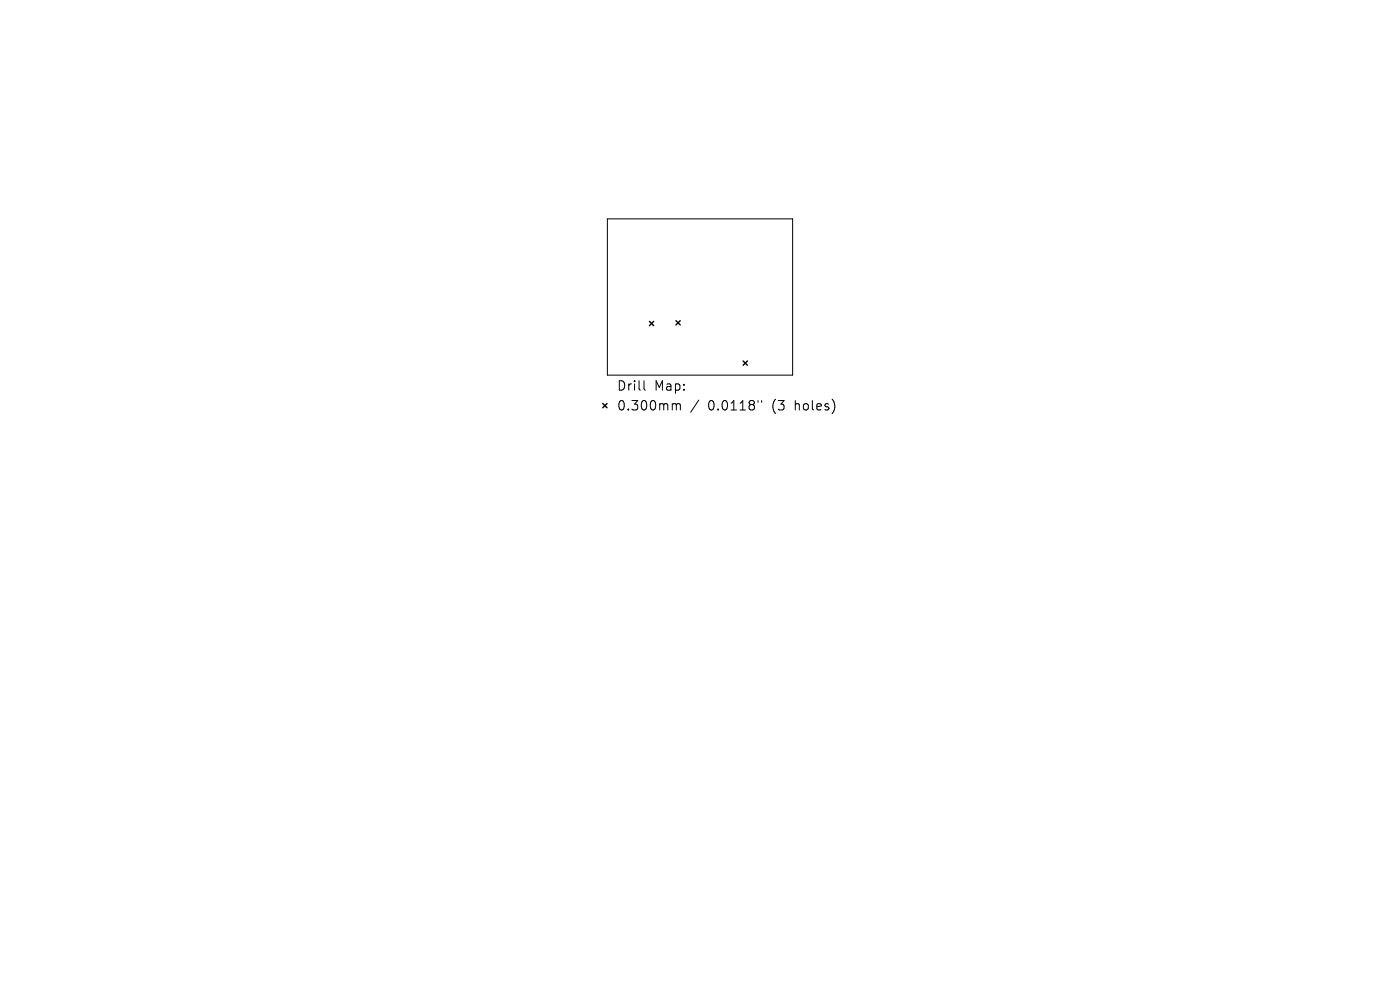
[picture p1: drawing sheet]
<svg xmlns="http://www.w3.org/2000/svg" width="297mm" height="210mm" viewBox="0 0 297 210" stroke-linecap="round" stroke-linejoin="round" font-family="sans-serif">
<defs><g id="words">
<g font-size="2.8">
<text x="130.8" y="83.2">Drill</text>
<text x="138.8" y="83.2">Map:</text>
<text x="130.8" y="87.4">0.300mm</text>
<text x="150.2" y="87.4">0.0118&quot;</text>
<text x="163.9" y="87.4">(3</text>
<text x="168.9" y="87.4">holes)</text>
</g>
</g></defs>
<path d="M128.9 46.4h39.3v33.2h-39.3zM136.6 80.8v1.7l.3 .3M142.9 85.6h.3l.3 .3M143.5 85.9l.3-.3 .4 .1 .1 1.3M143.5 85.9v1.1M148.2 84.9l-1.7 2.5M160.8 85v.3M161.6 85v.3" fill="none" stroke="#000" stroke-width=".21"/>
<path d="M137.8 68.2l.9 .9M138.7 68.2l-.9 .9M143.4 68l.9 .9M144.3 68l-.9 .9M157.7 76.6l.9 .9M158.6 76.6l-.9 .9M127.9 85.6l.9 .9M128.8 85.6l-.9 .9" fill="none" stroke="#000" stroke-width=".3"/>
<use href="#words"/>
</svg>
